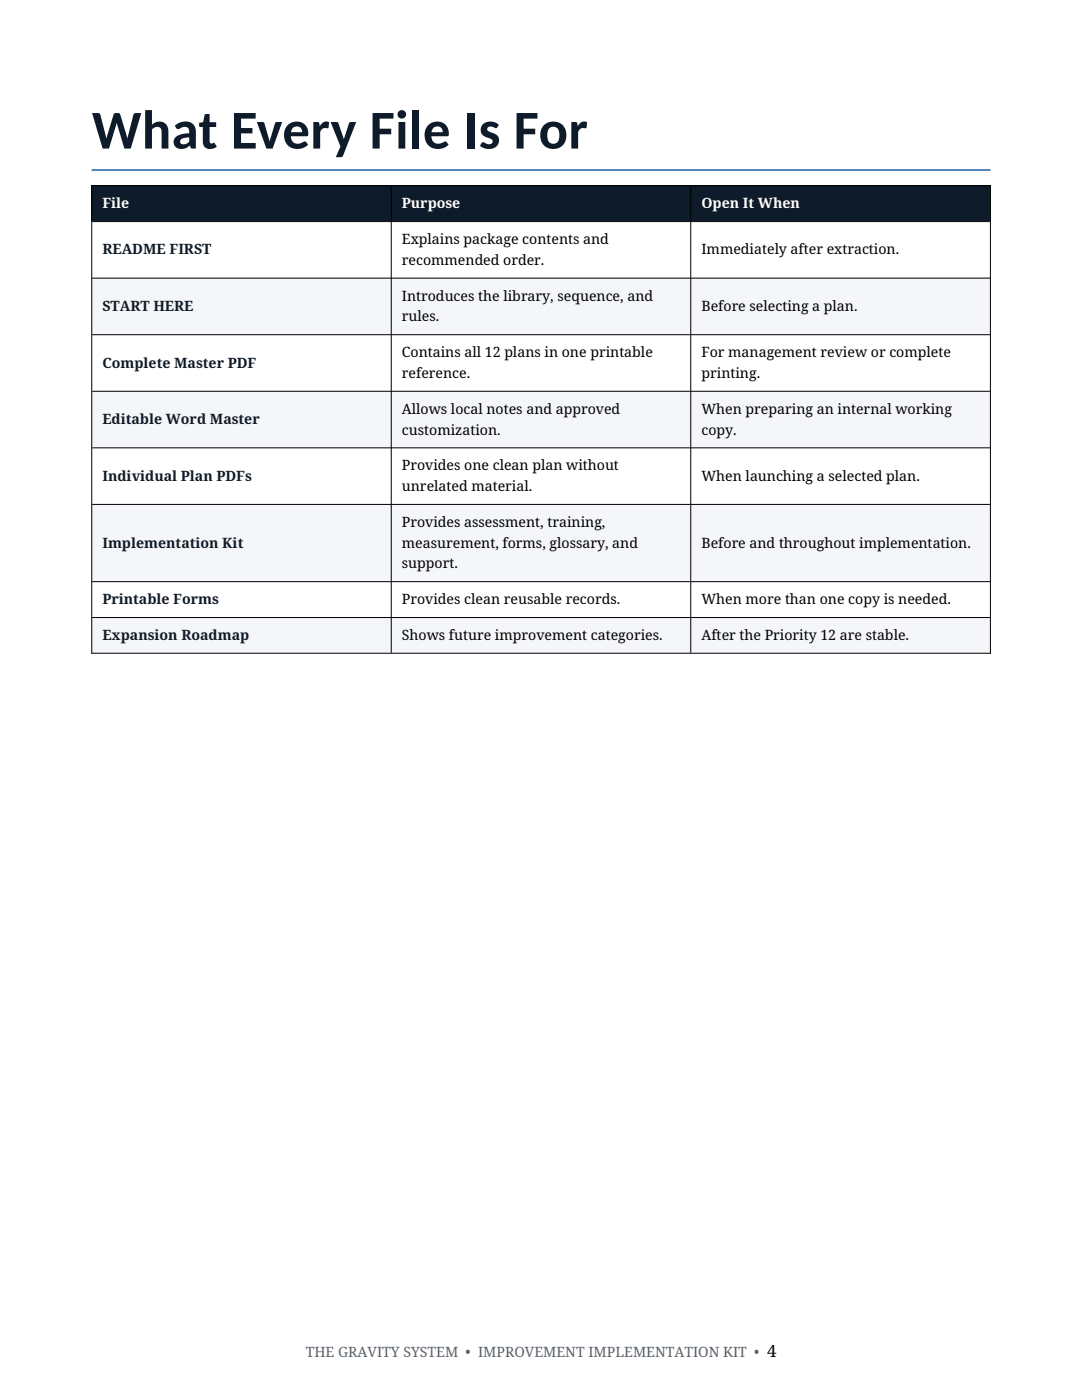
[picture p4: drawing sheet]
<svg xmlns="http://www.w3.org/2000/svg" width="216mm" height="279mm" viewBox="0 0 216 279" stroke-linecap="round" stroke-linejoin="round" font-family="sans-serif">
<defs><g id="words">
<text font-size="10.9" fill="#0d1b2a" x="18.3" y="29.7">What Every File Is For</text>
<text font-size="3.4" x="153.1" y="270.8">4</text>
<g font-size="2.8" fill="#fff">
<text x="20.4" y="41.6">File</text>
<text x="80.2" y="41.6">Purpose</text>
<text x="140" y="41.6">Open It When</text>
</g>
<g font-size="2.8" fill="#0d1b2a">
<text x="20.4" y="50.8">README FIRST</text>
<text x="20.4" y="62.1">START HERE</text>
<text x="20.4" y="73.4">Complete Master PDF</text>
<text x="20.4" y="84.6">Editable Word Master</text>
<text x="20.4" y="95.9">Individual Plan PDFs</text>
<text x="20.4" y="109.3">Implementation Kit</text>
<text x="20.4" y="120.6">Printable Forms</text>
<text x="20.4" y="127.7">Expansion Roadmap</text>
</g>
<g font-size="2.8">
<text x="80.2" y="48.7">Explains package contents and</text>
<text x="80.2" y="52.9">recommended order.</text>
<text x="140" y="50.8">Immediately after extraction.</text>
<text x="80.2" y="60">Introduces the library, sequence, and</text>
<text x="80.2" y="64.2">rules.</text>
<text x="140" y="62.1">Before selecting a plan.</text>
<text x="80.2" y="71.3">Contains all 12 plans in one printable</text>
<text x="140" y="71.3">For management review or complete</text>
<text x="80.2" y="75.4">reference.</text>
<text x="140" y="75.4">printing.</text>
<text x="80.2" y="82.6">Allows local notes and approved</text>
<text x="140" y="82.6">When preparing an internal working</text>
<text x="80.2" y="86.7">customization.</text>
<text x="140" y="86.7">copy.</text>
<text x="80.2" y="93.9">Provides one clean plan without</text>
<text x="140" y="95.9">When launching a selected plan.</text>
<text x="80.2" y="98">unrelated material.</text>
<text x="80.2" y="105.2">Provides assessment, training,</text>
<text x="80.2" y="109.3">measurement, forms, glossary, and</text>
<text x="80.2" y="113.5">support.</text>
<text x="140" y="109.3">Before and throughout implementation.</text>
<text x="80.2" y="120.6">Provides clean reusable records.</text>
<text x="140" y="120.6">When more than one copy is needed.</text>
<text x="80.2" y="127.7">Shows future improvement categories.</text>
<text x="140" y="127.7">After the Priority 12 are stable.</text>
</g>
<text font-size="2.8" fill="#556070" x="61" y="270.8">THE GRAVITY SYSTEM • IMPROVEMENT IMPLEMENTATION KIT •</text>
</g></defs>
<g fill="#0d1b2a">
<path d="M18.3 37h59.8v7.1h-59.8z" fill-rule="evenodd"/>
<path d="M78.1 37h59.7v7.1h-59.7z" fill-rule="evenodd"/>
<path d="M137.8 37h59.8v7.1h-59.8z" fill-rule="evenodd"/>
</g>
<g fill="#f4f6f9">
<path d="M18.3 55.4h59.8v11.3h-59.8z" fill-rule="evenodd"/>
<path d="M78.1 55.4h59.7v11.3h-59.7z" fill-rule="evenodd"/>
<path d="M137.8 55.4h59.8v11.3h-59.8z" fill-rule="evenodd"/>
<path d="M18.3 78h59.8v11.3h-59.8z" fill-rule="evenodd"/>
<path d="M78.1 78h59.7v11.3h-59.7z" fill-rule="evenodd"/>
<path d="M137.8 78h59.8v11.3h-59.8z" fill-rule="evenodd"/>
<path d="M18.3 100.6h59.8v15.4h-59.8z" fill-rule="evenodd"/>
<path d="M78.1 100.6h59.7v15.4h-59.7z" fill-rule="evenodd"/>
<path d="M137.8 100.6h59.8v15.4h-59.8z" fill-rule="evenodd"/>
<path d="M18.3 123.2h59.8v7.1h-59.8z" fill-rule="evenodd"/>
<path d="M78.1 123.2h59.7v7.1h-59.7z" fill-rule="evenodd"/>
<path d="M137.8 123.2h59.8v7.1h-59.8z" fill-rule="evenodd"/>
</g>
<g fill="#0d1b2a">
<path d="M18.3 37h59.8v7.1h-59.8z" fill-rule="evenodd"/>
<path d="M78.1 37h59.7v7.1h-59.7z" fill-rule="evenodd"/>
<path d="M137.8 37h59.8v7.1h-59.8z" fill-rule="evenodd"/>
</g>
<g fill="#f4f6f9">
<path d="M18.3 55.4h59.8v11.3h-59.8z" fill-rule="evenodd"/>
<path d="M78.1 55.4h59.7v11.3h-59.7z" fill-rule="evenodd"/>
<path d="M137.8 55.4h59.8v11.3h-59.8z" fill-rule="evenodd"/>
<path d="M18.3 78h59.8v11.3h-59.8z" fill-rule="evenodd"/>
<path d="M78.1 78h59.7v11.3h-59.7z" fill-rule="evenodd"/>
<path d="M137.8 78h59.8v11.3h-59.8z" fill-rule="evenodd"/>
<path d="M18.3 100.6h59.8v15.4h-59.8z" fill-rule="evenodd"/>
<path d="M78.1 100.6h59.7v15.4h-59.7z" fill-rule="evenodd"/>
<path d="M137.8 100.6h59.8v15.4h-59.8z" fill-rule="evenodd"/>
<path d="M18.3 123.2h59.8v7.1h-59.8z" fill-rule="evenodd"/>
<path d="M78.1 123.2h59.7v7.1h-59.7z" fill-rule="evenodd"/>
<path d="M137.8 123.2h59.8v7.1h-59.8z" fill-rule="evenodd"/>
</g>
<g fill="none" stroke="#000" stroke-width=".2">
<path d="M18.2 37.1h179.5M18.3 37v93.5M78.1 37.1v93.2M137.8 37.1v93.2M197.6 37v93.5M18.4 44.2h179.1M18.4 55.5h179.1M18.4 66.8h179.1M18.4 78.1h179.1M18.4 89.4h179.1M18.4 100.7h179.1M18.4 116.1h179.1"/>
<path d="M18.2 130.4h179.5M18.4 123.2h179.1"/>
</g>
<path d="M18.3 34h179.3" fill="none" stroke="#4f81bd" stroke-width=".35"/>
<use href="#words"/>
</svg>
